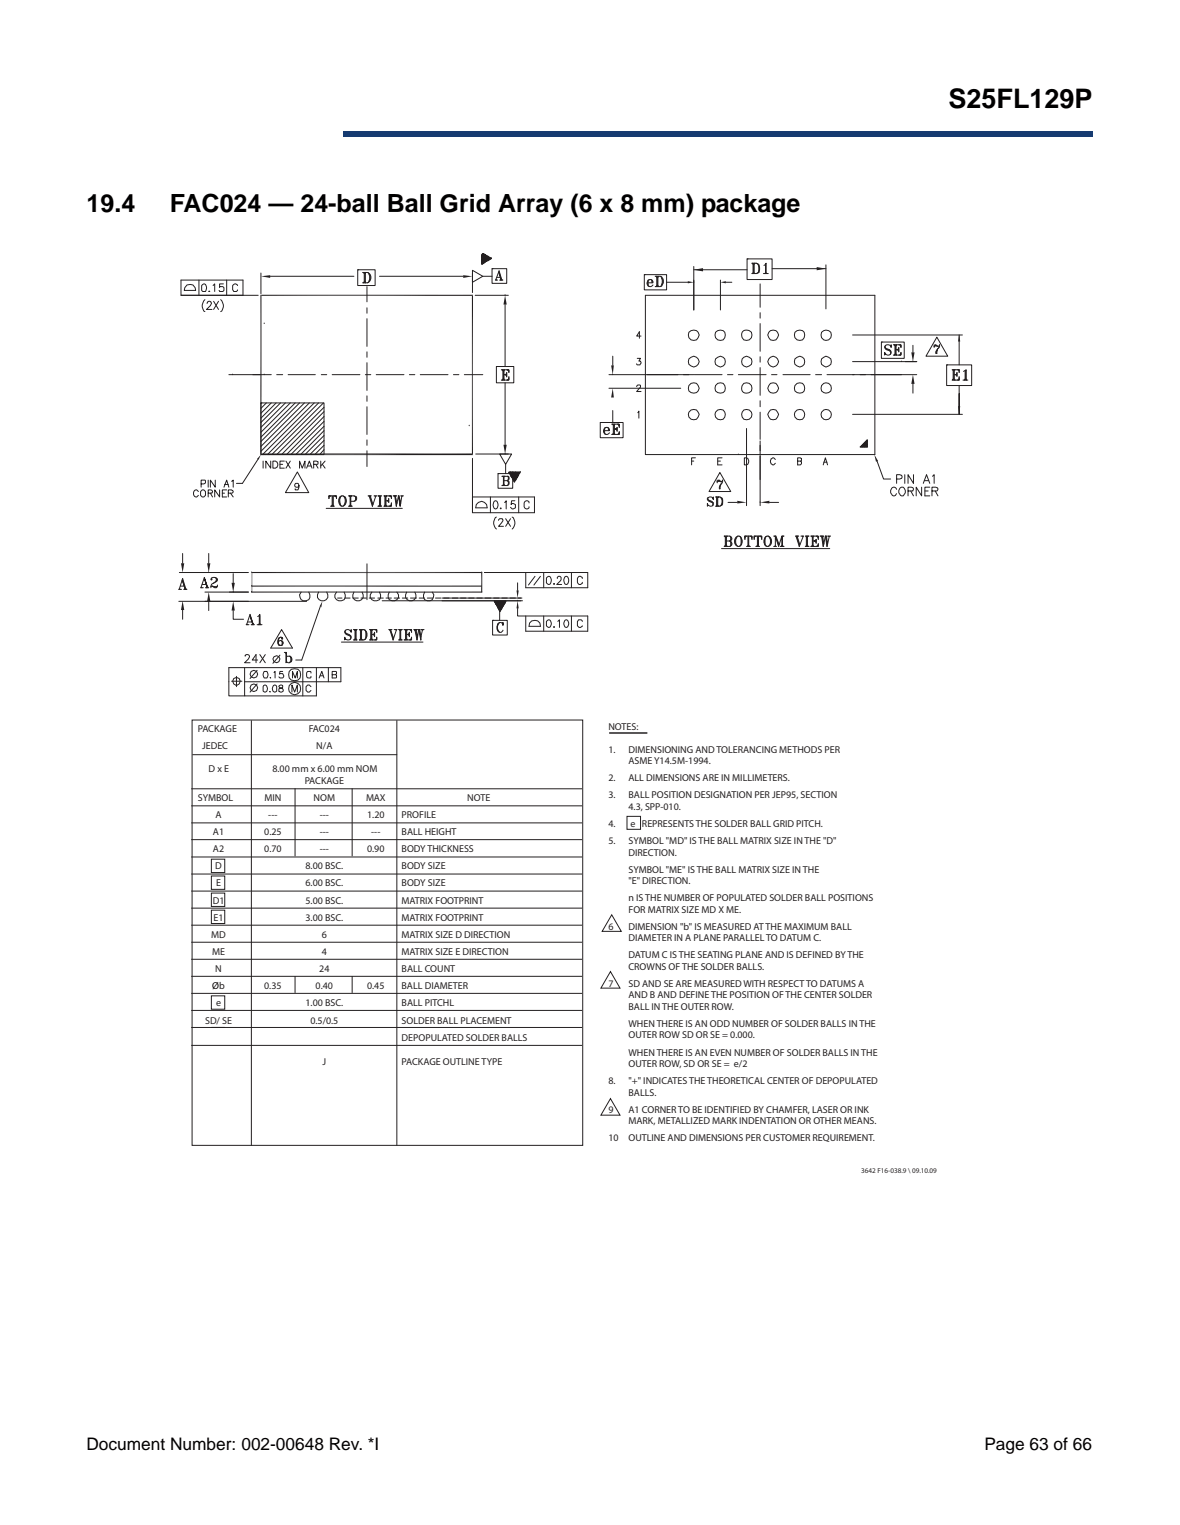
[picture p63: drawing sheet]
<svg xmlns="http://www.w3.org/2000/svg" width="210mm" height="271mm" viewBox="0 0 210 271" stroke-linecap="round" stroke-linejoin="round" font-family="sans-serif">
<defs><g id="words">
<text font-size="4.8" x="168.5" y="19.2">S25FL129P</text>
<g font-size="4.4">
<text x="15.4" y="37.6">19.4</text>
<text x="30.1" y="37.6">FAC024 — 24-ball Ball Grid Array (6 x 8 mm) package</text>
</g>
<g font-size="3.1">
<text x="15.3" y="257.6">Document Number: 002-00648 Rev. *I</text>
<text x="174.8" y="257.6">Page 63 of 66</text>
</g>
<g font-size="1.8" fill="#231f20">
<text x="35.1" y="130.1">PACKAGE</text>
<text x="54.8" y="130.1">FAC024</text>
<text x="108" y="129.7">NOTES:</text>
<text x="35.9" y="133.1">JEDEC</text>
<text x="37" y="137.2">D x E</text>
<text x="48.4" y="137.2">8.00 mm x 6.00 mm NOM</text>
<text x="56.2" y="133.1">N/A</text>
<text x="108" y="133.7">1.</text>
<text x="111.6" y="135.8">ASME Y14.5M-1994.</text>
<text x="111.6" y="133.7">DIMENSIONING AND TOLERANCING METHODS PER</text>
<text x="35.1" y="142.3">SYMBOL</text>
<text x="47" y="142.3">MIN</text>
<text x="54.1" y="139.2">PACKAGE</text>
<text x="55.7" y="142.3">NOM</text>
<text x="65" y="142.3">MAX</text>
<text x="83" y="142.3">NOTE</text>
<text x="108" y="138.8">2.</text>
<text x="108" y="141.8">3.</text>
<text x="111.6" y="143.9">4.3, SPP-010.</text>
<text x="111.6" y="138.8">ALL DIMENSIONS ARE IN MILLIMETERS.</text>
<text x="111.6" y="141.8">BALL POSITION DESIGNATION PER JEP95, SECTION</text>
<text x="37.8" y="148.4">A1</text>
<text x="38.3" y="145.3">A</text>
<text x="46.9" y="148.4">0.25</text>
<text x="47.7" y="145.3">---</text>
<text x="56.8" y="148.4">---</text>
<text x="56.8" y="145.3">---</text>
<text x="65.2" y="145.3">1.20</text>
<text x="65.9" y="148.4">---</text>
<text x="71.3" y="148.4">BALL HEIGHT</text>
<text x="71.3" y="145.3">PROFILE</text>
<text x="108" y="146.9">4.</text>
<text x="108" y="150">5.</text>
<text x="111.6" y="150">SYMBOL &quot;MD&quot; IS THE BALL MATRIX SIZE IN THE &quot;D&quot;</text>
<text x="112" y="146.9">e REPRESENTS THE SOLDER BALL GRID PITCH.</text>
<text x="37.8" y="151.4">A2</text>
<text x="38.2" y="154.4">D</text>
<text x="46.9" y="151.4">0.70</text>
<text x="54.2" y="154.4">8.00 BSC.</text>
<text x="56.8" y="151.4">---</text>
<text x="65.2" y="151.4">0.90</text>
<text x="71.3" y="154.4">BODY SIZE</text>
<text x="71.3" y="151.4">BODY THICKNESS</text>
<text x="111.6" y="152">DIRECTION.</text>
<text x="111.6" y="155">SYMBOL &quot;ME&quot; IS THE BALL MATRIX SIZE IN THE</text>
<text x="37.8" y="160.5">D1</text>
<text x="38.4" y="157.5">E</text>
<text x="54.2" y="157.5">6.00 BSC.</text>
<text x="54.2" y="160.5">5.00 BSC.</text>
<text x="71.3" y="157.5">BODY SIZE</text>
<text x="71.3" y="160.5">MATRIX FOOTPRINT</text>
<text x="111.6" y="157.1">&quot;E&quot; DIRECTION.</text>
<text x="111.6" y="160.1">n IS THE NUMBER OF POPULATED SOLDER BALL POSITIONS</text>
<text x="37.5" y="166.6">MD</text>
<text x="37.9" y="163.6">E1</text>
<text x="54.2" y="163.6">3.00 BSC.</text>
<text x="57.2" y="166.6">6</text>
<text x="71.3" y="163.6">MATRIX FOOTPRINT</text>
<text x="71.3" y="166.6">MATRIX SIZE D DIRECTION</text>
<text x="108" y="165.2">6</text>
<text x="111.6" y="162.2">FOR MATRIX SIZE MD X ME.</text>
<text x="111.6" y="167.2">DIAMETER IN A PLANE PARALLEL TO DATUM C.</text>
<text x="111.6" y="165.2">DIMENSION &quot;b&quot; IS MEASURED AT THE MAXIMUM BALL</text>
<text x="37.7" y="169.7">ME</text>
<text x="38.2" y="172.7">N</text>
<text x="56.7" y="172.7">24</text>
<text x="57.2" y="169.7">4</text>
<text x="71.3" y="169.7">MATRIX SIZE E DIRECTION</text>
<text x="71.3" y="172.7">BALL COUNT</text>
<text x="111.6" y="170.3">DATUM C IS THE SEATING PLANE AND IS DEFINED BY THE</text>
<text x="111.6" y="172.3">CROWNS OF THE SOLDER BALLS.</text>
<text x="38.4" y="178.8">e</text>
<text x="46.9" y="175.8">0.35</text>
<text x="54.2" y="178.8">1.00 BSC.</text>
<text x="56.1" y="175.8">0.40</text>
<text x="65.2" y="175.8">0.45</text>
<text x="71.3" y="175.8">BALL DIAMETER</text>
<text x="71.3" y="178.8">BALL PITCHL</text>
<text x="108" y="175.4">7</text>
<text x="111.6" y="177.4">AND B AND DEFINE THE POSITION OF THE CENTER SOLDER</text>
<text x="111.6" y="179.4">BALL IN THE OUTER ROW.</text>
<text x="111.6" y="175.4">SD AND SE ARE MEASURED WITH RESPECT TO DATUMS A</text>
<text x="36.4" y="181.9">SD/ SE</text>
<text x="55.1" y="181.9">0.5/0.5</text>
<text x="71.3" y="184.9">DEPOPULATED SOLDER BALLS</text>
<text x="71.3" y="181.9">SOLDER BALL PLACEMENT</text>
<text x="111.6" y="182.5">WHEN THERE IS AN ODD NUMBER OF SOLDER BALLS IN THE</text>
<text x="111.6" y="184.5">OUTER ROW SD OR SE = 0.000.</text>
<text x="57.3" y="189.2">J</text>
<text x="71.3" y="189.2">PACKAGE OUTLINE TYPE</text>
<text x="111.6" y="187.5">WHEN THERE IS AN EVEN NUMBER OF SOLDER BALLS IN THE</text>
<text x="111.6" y="189.6">OUTER ROW, SD OR SE = e/2</text>
<text x="108" y="192.6">8.</text>
<text x="108" y="197.7">9</text>
<text x="111.6" y="194.6">BALLS.</text>
<text x="111.6" y="197.7">A1 CORNER TO BE IDENTIFIED BY CHAMFER, LASER OR INK</text>
<text x="111.6" y="192.6">&quot;+&quot; INDICATES THE THEORETICAL CENTER OF DEPOPULATED</text>
<text x="108" y="202.8">10</text>
<text x="111.6" y="199.7">MARK, METALLIZED MARK INDENTATION OR OTHER MEANS.</text>
<text x="111.6" y="202.8">OUTLINE AND DIMENSIONS PER CUSTOMER REQUIREMENT.</text>
</g>
<text font-size="1.8" fill="#010202" x="37.7" y="175.8">Øb</text>
<text font-size="1.3" fill="#231f20" x="152.9" y="208.5">3642 F16-038.9 \ 09.10.09</text>
</g></defs>
<path d="M61 23.3h133.1v.9h-133.1z" fill="#163b71"/>
<path d="M60.9 24.2h133.2M61 23.3h133.1" fill="none" stroke="#163b71" stroke-width=".18"/>
<path d="M60.9 23.3h.1v.9h-.1z" fill="#163b71"/>
<g fill="#fff">
<path d="M15.5 8.2h45.3v17.6h-45.3z"/>
<path d="M31.7 45h149.7v163.8h-149.7z"/>
</g>
<g fill="none" stroke="#231f20" stroke-width=".18">
<path d="M122.3 63.8a.98 .98 0 0 1 1.5-.3 .98 .98 0 0 1 0 1.5 .98 .98 0 0 1-1.5-.3l-.1-.5zM151.4 66.6h11.4M122.8 81.9h.4M123.5 81.3h-.7v1.3M34.1 127.9h69.4v75.6h-69.4zM34.2 134.1h36.3M44.6 128v75.5M70.5 128v75.5M108.2 130.2h6.7M34 140.1h69.4M34 143.2h69.4M34 146.2h69.4"/>
<path d="M34 149.2h69.4M34 152.3h69.4M34 155.3h69.4M34 158.3h69.4M37.5 158.7h2.4v2.3h-2.4zM37.5 152.6h2.4v2.4h-2.4zM37.5 155.6h2.4v2.4h-2.4zM52.4 140v12.1M62.5 140v12.1M111.3 145h2.4v2.3h-2.4zM34 176.5h69.4M34 161.3h69.4"/>
<path d="M34 164.4h69.4M34 167.4h69.4M34 170.4h69.4M34 173.5h69.4M34 179.5h69.4M37.5 161.7h2.4v2.4h-2.4zM37.5 176.9h2.4v2.4h-2.4zM52.4 173.4v3M62.5 173.4v3M108.4 172.6l1.7 3h-3.4zM108.6 162.5l1.7 3h-3.4zM34 182.5h69.4"/>
<path d="M34 185.7h69.4M37.5 182.5h2.4M108.4 195.2l1.7 2.9h-3.4z"/>
<circle cx="123.2" cy="59.6" r=".96"/>
<circle cx="123.2" cy="73.7" r=".96"/>
<circle cx="123.2" cy="68.9" r=".96"/>
<circle cx="146.7" cy="73.7" r=".93"/>
</g>
<path d="M54.6 178.2h.1" fill="none" stroke="#00aa4f" stroke-width=".18"/>
<g fill="#231f20">
<path d="M145 47.4l1.7 .3-1.7 .3z"/>
<path d="M170.3 59.4l.2 1.3h-.4z"/>
</g>
<path d="M146.7 47.1v7.8M151.4 59.5h19.5M166.4 59.9l1.9 3.4h-3.9zM165.9 61.3v.4M166 61.4l.1-.1 .3 .1M166.5 62.1l-.2 .7M166.6 61.5l-.4-.1-.3 .1 .2-.2 .6 .2 .2-.2-.1 .4-.3 .3-.1 .8h-.2a1.27 1.27 0 0 1 .6-1.1" fill="none" stroke="#231f20" stroke-width=".18"/>
<path d="M123.2 47.9l1.6-.3v.6z" fill="#231f20"/>
<path d="M123.2 47.9h9.5" fill="none" stroke="#231f20" stroke-width=".18"/>
<path d="M127.9 50.1l1-.1v.3z" fill="#231f20"/>
<path d="M118.4 50.1h3.7M123.2 50v.1M127.9 49.8v5.3M128.9 50.1h1.1" fill="none" stroke="#231f20" stroke-width=".18"/>
<path d="M122.1 50l1.1 .1-1.1 .2z" fill="#231f20"/>
<g fill="none" stroke="#231f20" stroke-width=".18">
<path d="M113.8 59.7h-.7l.4-.8v1.2M114.4 48.8h4v2.7h-4zM114.4 48.8h.1M114.6 52.5h40.8M115.1 50.2h.9a.54 .54 0 0 0-.6-.6 .54 .54 0 0 0-.5 .6l.2 .6a.6 .6 0 0 0 .9-.2M115.1 50l-.1 .1 .1 .5M115.4 49.7l-.3 .2v.8l.3 .2M115.6 49.7l.2 .1v.4M115.8 49.9l.1 .2M116.3 49.1l1.2 .1 .3 .6v.4l-.3 .6-1.2 .1M116.4 49.1l.2 .1M116.5 49.1l.1 .2"/>
<path d="M116.6 50.8l-.2 .1M116.6 50.7l-.1 .2M116.6 49.1v1.8M116.7 49.2v1.6M116.8 49.2l.1-.1-.1 .2M116.8 50.7l.1 .2-.1-.1M116.8 49.1v1.8M117.2 49.1a1.23 1.23 0 0 1 0 1.8M117.5 49.4a1 1 0 0 1 0 1.2M123.2 47.3v7.8M132.7 46h4.4v3.7h-4.4zM132.7 46h.1"/>
<path d="M133.6 46.8l.1 .2M133.7 46.8v1.8M133.7 46.9l-.2-.1h.8a.65 .65 0 0 1 .6 .7l-.1 .9-.5 .2h-.8l.2-.1-.1 .1M133.8 46.9v1.6M133.9 46.8v1.8M134 48.6l-.1-.1 .2 .1M134 46.8l-.1 .2M134.1 46.8l-.2 .1M134.3 46.8a1.1 1.1 0 0 1 0 1.8M134.7 47.1l.1 .1-.1 1.2M135.6 48.6h.8M135.7 47.2l.3-.4v1.8"/>
<path d="M135.8 48.6l.2-.1-.1 .1M136 48.5v-1.5v1.6M136.1 48.6l-.1-.1 .2 .1M137.1 47.7h9.6M168.1 64.8h4.5v3.7h-4.5zM168.1 64.8h.1M169.1 67.5h1.2v-.6v.6M169.3 65.8l-.1-.1h.1v1.8M169.3 67.3l-.1 .2 .1-.1M169.4 65.7v1.7M169.5 66.6h.4M169.5 67.3l.1 .2"/>
<path d="M169.5 67.4l.2 .1M169.6 65.7l-.1 .1M169.7 65.7h-.2v1.8M169.9 65.7h.4v.5v-.5h-1.2M169.9 66.2v.7l-.1-.3zM169.9 66.4l-.1 .2 .1 .1-.2-.1 .2-.1M170.1 65.7l.2 .1M170.2 65.7l.1 .2M170.3 67.2l-.1 .3M170.3 67.4l-.4 .1M170.3 67.3l-.2 .2M171 67.5h.9"/>
<path d="M171.1 66l.5-.3v1.8v-.2M171.4 67.4l-.2 .1M171.4 67.3l-.1 .2M171.4 65.8v1.7M171.5 65.8v1.6M171.6 67.4l.1 .1"/>
</g>
<path d="M170.1 72.2h.4l-.2 1.3z" fill="#231f20"/>
<path d="M160.1 64.1v.1M160.8 64.2h2M162.1 61.3v1.3M162.1 64.1v.1M170.3 68.5v5.1v-3.7" fill="none" stroke="#231f20" stroke-width=".18"/>
<g fill="#231f20">
<path d="M162.1 66.6l.3 1.6h-.6z"/>
<path d="M161.8 62.6h.6l-.3 1.6z"/>
</g>
<g fill="none" stroke="#231f20" stroke-width=".18">
<path d="M151.4 73.6h19.5M151.4 64.2h11.4M152.8 79.4l1.2-1.2v1.2zM152.9 79.4l1.1-1.1zM153.2 79.4l.8-.8zM153.3 79.4l.7-.7zM153.6 79.4l.4-.4zM153.7 79.4l.3-.3zM153.8 79.4l.2-.2-.1 .2 .1-.1v.1M154 78.5l-.9 .9 .9-1-1 1M154 78.9l-.5 .5 .5-.6-.6 .6M154 78.2l-1.1 1.2 1.1-1.2"/>
<path d="M162.1 68.2v1.6"/>
<circle cx="142" cy="68.9" r=".93"/>
<circle cx="142" cy="64.2" r=".9"/>
<circle cx="146.7" cy="68.9" r=".93"/>
<circle cx="146.7" cy="64.2" r=".9"/>
</g>
<path d="M155.3 80.8l.6 1.1-.3 .1z" fill="#231f20"/>
<g fill="none" stroke="#231f20" stroke-width=".18">
<path d="M108.8 63.3v1.6M108.8 66.5v.1M113.2 63.7h.5l-.2 .4h.2l.1 .4-.2 .3h-.4l-.1-.2M142.1 81.9l.2 .1v.4l-.2 .2h-.4v-1.3l.6 .1-.1 .5h-.5M146.2 82.6l.4-1.3 .4 1.3M146.3 82.1h.6M155.7 81.9l1.2 3.2h1.3M159.2 86.9a.48 .48 0 0 0-.3-.3 .48 .48 0 0 0-.5 .1l-.2 .4 .1 .6a.49 .49 0 0 0 .4 .4 .49 .49 0 0 0 .5-.4M159.2 85.1l.9-.1 .1-.2-.1-.4-.9-.1v1.6M159.8 86.7l.3-.1h.3a.94 .94 0 0 1 0 1.5 .82 .82 0 0 1-.7-.5 .82 .82 0 0 1 .1-.9zM160.7 84.3v1.6M161.3 87.2h.8l.1-.3-.1-.3h-.8v1.5"/>
<path d="M161.7 87.2l.5 .9M162.2 84.3v1.6l-.9-1.6v1.6M163.7 86.6v1.5l-1-1.5v1.5M164 85.9l.5-1.6 .6 1.6M164.2 85.4h.7M164.2 87.2h.6M165.1 86.6h-.9v1.5h.9M165.5 87.2h.9a.37 .37 0 0 0 .1-.6h-1v1.5M165.6 84.6l.3-.3v1.6M166.1 87.2l.5 .9"/>
<circle cx="127.9" cy="68.9" r=".93"/>
<circle cx="127.9" cy="64.2" r=".9"/>
<circle cx="132.6" cy="68.9" r=".96"/>
<circle cx="132.6" cy="64.2" r=".93"/>
<circle cx="137.3" cy="68.9" r=".96"/>
<circle cx="137.3" cy="64.2" r=".93"/>
<circle cx="142" cy="73.7" r=".93"/>
</g>
<path d="M108.5 64.9h.5l-.2 1.7z" fill="#231f20"/>
<path d="M113.1 68.7l.2-.3 .4 .1v.3l-.6 .8h.7" fill="none" stroke="#231f20" stroke-width=".18"/>
<path d="M108.8 69l.2 1.6h-.5z" fill="#231f20"/>
<g fill="none" stroke="#231f20" stroke-width=".18">
<path d="M108.1 69h12.8M108.1 66.6h15.1M108.8 72.9v2.2M127.4 85.3v.5M127.5 81.9h.4M127.6 85.5v-.1l.2 .1M127.9 86.2l-.1 .6M128 85.6l-.3-.1-.3 .1 .2-.3 .6 .3 .1-.3-.5 1.5M128.2 81.3h-.7v1.3h.7M128.2 85.8l-.3 .3a.6 .6 0 0 0-.1 .7M131.1 80.7v.1M132.2 81.3a.64 .64 0 0 1 .8 .7 .64 .64 0 0 1-.8 .6z"/>
<path d="M137.7 81.6l-.3-.3a.63 .63 0 0 0-.6 .7 .63 .63 0 0 0 .6 .6l.3-.3"/>
</g>
<path d="M135 89.3l1.6-.3v.4z" fill="#231f20"/>
<path d="M135 89.2v.1" fill="none" stroke="#231f20" stroke-width=".18"/>
<path d="M130.9 89l1.7 .3-1.7 .1z" fill="#231f20"/>
<g fill="none" stroke="#231f20" stroke-width=".18">
<path d="M83.9 49v.1M85.5 45.7l.5-.5zM85.5 45.2l.2-.2zM85.5 46.8l1.2-1.2-1.2 1.3 1.3-1.3-1.3 1.4M85.5 46.3l.9-.9-.9 1 1-1-1 1.1M85.7 46.9l1.2-1.2-1.3 1.3M85.7 49.1h1.7M85.8 45.1l-.3 .3 .3-.4-.3 .3M86 45.1l-.5 .5 .4-.5-.4 .4M86.1 46.6l.9-.9-1 1M86.2 45.2l-.7 .7 .6-.7-.6 .6M86.3 45.4l-.8 .8 .8-.9-.8 .8 .7-.8-.7 .7"/>
<path d="M86.4 46.4l.7-.6-.8 .7M86.5 45.5l-1 1.1 1.1-1.1-1.1 1.2 1.2-1.2M86.9 45.7l-1 1.1M87.1 45.8l-.5 .6M87.2 45.9l-.3 .3M87.2 46l.1-.1-.3 .2M87.2 45.8l-.5 .5M87.3 45.8v.1M135 50.4v4.2M135 55.6v.9M135 57.5v4.9M155.4 52.5v28.3h-40.8v-28.3"/>
<path d="M170.3 59.5v5.3M106.6 75.1h4.1v2.7h-4.1zM106.6 75.1h.1M107.4 76.5h.8a.54 .54 0 0 0-.5-.6 .54 .54 0 0 0-.5 .6l.2 .6a.6 .6 0 0 0 .8-.2M107.4 76.2l-.1 .2 .1 .5M107.7 75.9l-.3 .2v.9l.3 .2M107.9 75.9l.1 .1v.5M108 76.1l.1 .3M108.6 75.4h1.4v.5l-.1-.5 .1 .2M108.7 75.4h.2M108.8 75.4l.1 .1M108.9 75.4v1.8"/>
<path d="M108.9 77.1l-.2 .1M108.9 77l-.1 .2M109 75.4v1.7M109.1 75.4h.1l-.1 .1M109.1 77l.1 .2-.1-.1M109.1 75.4v1.8M109.1 76.2h.5M109.6 75.9v.7l-.1-.4zM109.6 76l-.2 .2 .2 .2M109.6 76.1l-.4 .1 .4 .1M109.6 75.4h.4M109.8 75.4l.2 .1"/>
<path d="M110 77.1l-.4 .1M110 77l-.2 .2M110 76.9l-.1 .3 .1-.5v.5h-1.4M113.3 73.3l.2-.3v1.3M114.9 66.6h5.5M121.4 66.6h.9M123.3 66.6h4.9M129.2 66.6h1M131.1 66.6h4.9M132.6 76.1v13.7M135 63.4v.9M135 65.3v4.9"/>
<path d="M135 71.2v1.1M135 73.2v4.9M135 78.3v11.5M137 66.6h1M139 66.6h4.9M144.8 66.6h1.1M146.9 66.6h4.8M152.8 66.6h.9M154.7 66.6h5.4M156.5 60.8h4.1v2.9h-4.1zM156.5 60.8h.1M157.2 61.7l.2 .3 .6 .2 .2 .3"/>
<path d="M157.3 61.3l-.1 .4 .8 .4a.56 .56 0 0 1-.1 1 .56 .56 0 0 1-.8-.5v.5l.1-.3M158.2 61.5l.1-.2v.4l-.2-.4a.6 .6 0 0 0-1 .4 1.18 1.18 0 0 0 1 .7l.1 .2-.1 .4M158.6 61.3h1.4v.4l-.1-.4 .1 .2M158.7 61.3h.2M158.8 61.3l.1 .1M158.9 61.3v1.8M158.9 63l-.2 .1M158.9 62.9l-.1 .2M159 61.3v1.7M159.1 61.3h.1l-.1 .1M159.1 62.9l.1 .2-.1-.1M159.1 61.3v1.8"/>
<path d="M159.1 62.1h.5M159.6 61.7v.8l-.1-.4zM159.6 61.9l-.2 .2 .2 .2M159.6 62l-.4 .1 .4 .1M159.6 61.3h.4M159.8 61.3l.2 .1M160 62.9l-.2 .2M160 63l-.4 .1M160 62.8l-.1 .3 .1-.5v.5h-1.4M93.9 89.4v-.2a.48 .48 0 0 0-.5-.2 .48 .48 0 0 0-.3 .4v.6a.44 .44 0 0 0 .4 .4 .44 .44 0 0 0 .4-.4M125.7 88.8l.9 .6M125.8 88.4l-.1 .1 .1 .4 .6 .2 .3 .3a.51 .51 0 0 1-.6 .5l-.4-.2-.1-.3v.5l.1-.2"/>
<path d="M126.6 88.5l.1-.2v.5a.53 .53 0 0 0-.7-.5l-.4 .2v.3l.3 .3 .7 .2v.5M127.1 88.3h.7l.4 .2 .1 .2-.1 1-.4 .2h-.7M127.2 88.3l.1 .1v-.1v1.6M127.3 89.8l-.1 .1M127.4 88.4v1.4M127.5 89.7l.1 .2M127.5 89.8l.1 .1M127.5 88.3v1.6M127.6 88.3l-.1 .1 .1-.1M127.8 83.9l2 3.4h-3.9zM127.8 88.3a1.02 1.02 0 0 1 0 1.6M128.1 88.5a1.07 1.07 0 0 1 0 1.2"/>
<path d="M129.3 89.3h1.6M136.6 89.3h1.7"/>
<circle cx="127.9" cy="59.6" r=".93"/>
<circle cx="132.6" cy="59.5" r=".93"/>
<circle cx="137.3" cy="59.6" r=".96"/>
<circle cx="142" cy="59.6" r=".93"/>
<circle cx="146.7" cy="59.6" r=".93"/>
<circle cx="127.9" cy="73.7" r=".93"/>
<circle cx="132.6" cy="73.7" r=".96"/>
<circle cx="137.3" cy="73.7" r=".96"/>
</g>
<path d="M82.3 48.9l1.6 .2-1.6 .3z" fill="#231f20"/>
<path d="M83.9 48.5v3.5M89.7 52.4v.1" fill="none" stroke="#231f20" stroke-width=".18"/>
<path d="M89.7 52.5l.3 1.6h-.6z" fill="#231f20"/>
<path d="M83.9 53v.1M84.4 52.5h5.9" fill="none" stroke="#231f20" stroke-width=".18"/>
<path d="M46.3 49.1l1.7-.2v.5z" fill="#231f20"/>
<g fill="none" stroke="#231f20" stroke-width=".18">
<path d="M32.1 52.5h13.8M32.1 49.8h11.1v2.7h-11.1zM33.2 50.6l.6-.1 .5 .1 .4 .5v.5h-2l.1-.5zM35.3 49.8v2.7M35.8 50.7l.4-.3 .3 .1a1.07 1.07 0 0 1 0 1.3h-.5l-.2-.2zM36.4 53.2l-.2 .2a1.4 1.4 0 0 0 .2 2M36.8 53.9a.39 .39 0 0 1 .4-.4 .39 .39 0 0 1 .3 .4l-.1 .4-.7 .7h.9M37.1 51.8l.1-.1 .1 .1zM37.8 50.7l.3-.3v1.4M37.9 53.5l.9 1.5M38.8 53.5l-.9 1.5M39.2 53.2l.2 .2a1.4 1.4 0 0 1-.2 2"/>
<path d="M39.7 50.4h-.7v.6v-.1h.6l.2 .2v.5l-.2 .2h-.6l-.1-.2M40.3 49.8v2.7M42.2 50.7v-.1a.5 .5 0 0 0-.9 .1v.8l.2 .3h.5l.2-.3M46.3 48.5v3.7M46.9 57.4v.1M48 49.1h14.9M63.5 47.9h.1M63.5 47.9h3.1v2.8h-3.1zM64.4 48.4h.9a1 1 0 0 1 .6 .9 1 1 0 0 1-.6 .9h-.9M64.5 48.4l.2 .1M64.6 48.4l.1 .2M64.7 48.4v1.8"/>
<path d="M64.7 50.1l-.2 .1M64.7 50.1l-.1 .1M64.8 48.5v1.6M64.9 48.4v1.8M64.9 50.1l.1 .1M65 48.4l-.1 .1M65.3 48.4a1.23 1.23 0 0 1 0 1.8M65.6 48.7a1 1 0 0 1 0 1.3M67.4 49.1h14.9M83.9 48l1.8 1.1-1.8 1zM87.4 47.7h.1M87.4 47.7h2.6v2.6h-2.6z"/>
<path d="M88 49.8h.3M88.1 49.8v-.1l.1 .1M88.1 49.7l.5-1.6 .5 1.7M88.2 49.3h.7M88.5 48.3l.5 1.5-.4-1.5M88.7 49.8h.6M88.9 49.8l.1-.2 .2 .2M89 49.7l-.2 .1M46.9 66.5v.1M83.3 75.5v.1M88.2 65.1h.1M88.2 65.1h3v2.9h-3z"/>
<path d="M89 67.5h1.4v-.6l-.1 .6M89.1 65.7l.2 .1M89.2 65.7l.1 .2M89.3 67.4l-.2 .1M89.3 67.3l-.1 .2M89.3 65.7v1.8M89.4 65.8v1.6M89.5 65.7v1.8M89.5 66.6h.5M89.5 67.4l.1 .1M89.6 65.7l-.1 .1M90 66.2v.7l-.1-.3z"/>
<path d="M90 66.4l-.2 .2 .2 .2M90 66.5l-.4 .1 .4 .1M90 65.7l.4 .1M90.1 65.7l.3 .2M90.2 65.7l.2 .3M90.3 65.7l.1 .5v-.5h-1.4M90.4 67.2l-.2 .3M90.4 67.3l-.3 .2M90.4 67.4l-.4 .1M84.5 80.7h5.8M88.7 80.7h2.2l-1.1 1.8zM89.7 80.6v.1"/>
</g>
<path d="M89.4 79h.6l-.3 1.7z" fill="#231f20"/>
<g fill="none" stroke="#231f20" stroke-width=".18">
<path d="M84.5 90.2h2M88.4 84.1h.1M88.4 84.1h2.6v2.6h-2.6zM89.1 84.6h1.2l.1 .6-.3 .2M89.2 86.3l.2-.1v-1.6v1.7M89.2 84.6h.2M89.3 84.6l.1 .1M89.4 86.1l-.1 .2M89.5 86.1l.1 .2M89.5 86.2l.2 .1M89.6 84.6l-.1 .1M89.7 84.6h-.2v1.7"/>
<path d="M89.8 82.5v1.6M90.1 84.6h.1a.55 .55 0 0 1-.1 .8h-.6M90.1 85.4l.3 .1-.1 .7-1.2 .1M90.1 85.4l.2 .2v.4l-.2 .3M90.3 84.7l.1 .2-.1 .3M90.3 85.5l.1 .2-.1 .4"/>
</g>
<path d="M46.3 80.8l-.3 .8-.3-.1z" fill="#231f20"/>
<g fill="none" stroke="#231f20" stroke-width=".18">
<path d="M65.2 50.9v2.7M65.2 54.7v1M65.2 56.6v4.9M89.7 54.1v11M40.6 66.6h7.6M41.3 66.5v.1M46.3 71.6h11.2v9.2h-11.2zM46.3 71.6h.1M46.4 71.6l-.1 .1M47.3 71.6l-1 1M48.2 71.6l-1.9 1.8M49 71.6l-2.7 2.7"/>
<path d="M49.1 66.6h1.1M49.8 71.6l-3.5 3.5M50.7 71.6l-4.4 4.3M51.2 66.6h4.8M51.6 71.6l-5.3 5.2M52.4 71.6l-6.1 6.1M53.2 71.6l-6.9 6.8M54.1 71.6l-7.8 7.7M54.9 71.6l-8.6 8.6M55.8 71.6l-9.2 9.2M56.6 71.6l-9.1 9.2M57.1 66.6h.9"/>
<path d="M57.4 71.6l-9.1 9.2M57.5 72.4l-8.4 8.4M57.5 73.1l-7.5 7.7M57.5 74l-6.6 6.8M57.5 74.9l-5.9 5.9M57.5 78.2l-2.5 2.6M57.5 75.7l-5 5.1M57.5 76.5l-4.1 4.3M57.5 77.4l-3.3 3.4M57.5 79.1l-1.6 1.7M57.5 79.9l-.7 .9M59 66.6h4.9"/>
<path d="M64.9 66.6h.9M65.2 62.5v1M65.2 64.4v5M65.2 70.3v1M65.2 72.3v4.9M65.2 78.2v.9M66.8 66.6h4.9M72.7 66.6h1M74.6 66.6h5M80.5 66.6h1M82.5 66.6h3.2M89.7 68v11"/>
<path d="M35.2 87.3l-.3-.3a.63 .63 0 0 0-.5 .7 .63 .63 0 0 0 .5 .6l.3-.3M35.7 86l.7-.1 .1-.5-.8-.1v1.3M35.9 87h.3l.3 .3v.7l-.3 .3h-.3l-.3-.3v-.7zM37 85.3v1.3M37 87.6h.6l.1-.2-.1-.3-.6-.1v1.3M37.4 87.6l.3 .7M38.2 85.3v1.3l-.8-1.3v1.3M39 87v1.3l-.9-1.3v1.3M39.5 87.6h.4M39.8 86.6l.5-1.3 .3 1.3M39.9 86.1h.6M40.3 87h-.8v1.3h.8"/>
<path d="M40.5 87.6h.7l.2-.3-.3-.3h-.6v1.3M40.9 87.6l.5 .7M41.1 85.5l.3-.2v1.3M45.9 81.5l-2.8 4.4h-1.1M46.7 81.9v1.3M48.1 81.9v1.3l-.9-1.3v1.3M48.5 81.9h.4a.69 .69 0 0 1 .4 .6 .69 .69 0 0 1-.4 .7h-.4zM49.7 82.5h.5M50.5 81.9h-.8v1.3h.8M50.8 81.9l.8 1.3M51.6 81.9l-.8 1.3M52.8 83.8l2 3.7h-4.1z"/>
<path d="M53.1 86.3l-.2 .3-.5-.1-.1-.3 .1-.2 .5-.1a.89 .89 0 0 1 0 1.1h-.5v-.2M53.2 83.2v-1.3l.5 1.3 .5-1.3v1.3M54.4 83.2l.5-1.3 .5 1.3M54.6 82.8h.6M55.7 82.5h.7l.1-.5-.8-.1v1.3M56.1 82.5l.4 .7M57 81.9v1.3M57.2 82.5l.5 .7M57.7 81.9l-.7 .9M57.9 90.3h13.5M58.5 88.1l-.1 .5v-.5h1.4v.5l-.1-.5M58.7 89.9h.7"/>
<path d="M58.8 88.1l-.4 .2M59 88.1v1.8M59 89.8l-.2 .1M59 89.7l-.1 .2M59.1 88.2v1.6M59.2 88.1v1.8M59.2 89.8l.1 .1M59.3 88.1l.5 .1-.3-.1M59.6 88.1l.2 .2M60.4 88.2a.86 .86 0 0 1 1.1 .4 .86 .86 0 0 1-.2 1 .54 .54 0 0 1-.5 .3 .54 .54 0 0 1-.5-.3 1.19 1.19 0 0 1 .1-1.4zM60.4 88.3a1.2 1.2 0 0 0 0 1.3M60.7 88.1a1.24 1.24 0 0 0 0 1.8"/>
<path d="M60.9 88.1a1.26 1.26 0 0 1 0 1.8M61.2 88.3a1.2 1.2 0 0 1 0 1.3M61.9 88.1l1.3 .1a.54 .54 0 0 1-.3 .9h-.6M61.9 89.9h.7M62 88.1l.2 .1-.1-.1M62.2 88.1v1.8M62.2 89.8l-.2 .1M62.2 89.7l-.1 .2M62.3 88.1v1.8M62.3 89.7l.1 .2M62.3 89.8l.2 .1M62.4 88.1l-.1 .1 .2-.1"/>
<path d="M62.9 88.1l.2 .2v.5l-.2 .3M63.1 88.2l.1 .2-.1 .5M65.2 80.1v2.8M65.4 88.1h.5M65.5 88.1l.2 .1M65.6 88.1l.5 1.8M65.7 88.1l.4 1.8M65.7 88.1l.5 1.5M65.7 88.2l.1-.1zM66.4 88.1h.5M66.5 88.1l.2 .1 .1-.1M66.7 88.2l-.6 1.7"/>
<path d="M67.1 89.9h.7M67.1 88.1h.7M67.2 88.1l.2 .1-.1-.1M67.4 88.1v1.8M67.4 89.8l-.2 .1M67.4 89.7l-.1 .2M67.5 88.2v1.6M67.6 89.7l.1 .2-.1-.1M67.6 88.1v1.8M67.6 88.2l.1-.1zM68.2 88.1h1.3v.5l-.1-.5M68.2 89.9h1.3v-.5l-.1 .5"/>
<path d="M68.3 88.1l.1 .1v-.1v1.8M68.4 89.8l-.1 .1M68.5 88.2v1.6M68.5 88.1v1.8M68.5 89h.5M68.5 89.7l.1 .2M68.5 89.8l.2 .1M68.6 88.1l-.1 .1 .2-.1M69 88.1l.5 .1-.3-.1M69 88.6v.7l-.1-.3zM69 88.8l-.1 .2 .1 .2M69 88.9l-.3 .1 .3 .1"/>
<path d="M69.3 88.1l.2 .2M69.5 89.7l-.3 .2M69.5 89.6l-.2 .3M69.5 89.8l-.5 .1M69.8 88.1h.7M69.9 88.1l.3 .1-.2-.1M70.1 88.1l.3 1.8M70.3 88.1l-.1 .1 .2-.1M70.5 89.4l-.1 .5M70.8 88.1l.3 1.8zM71.2 89.4l-.1 .5M71.2 88.1h.4"/>
<path d="M71.3 88.1v.1l.2-.1M71.3 88.2l-.1 1.2-.3-1.3h-.1l-.3 1.3-.3-1.3 .2 1.8M83.9 88.3h11M87.8 89.1l.2-.1a.78 .78 0 0 1 .4 .7 .78 .78 0 0 1-.4 .7l-.2-.1a1.07 1.07 0 0 1 0-1.2zM88.8 90.3l.1-.1 .1 .1-.1 .1zM89.6 89.3l.3-.3v1.4M90.4 83.9l1.2 1.3-1.2-1.4 1.2 1.3M90.5 84l1.1 1.2M90.5 83.8l1.2 1.3zM90.6 84.2l1 1.1M90.6 84.3l.9 1M90.6 83.8l1.1 1.2-1-1.2 1.1 1.1-1-1.1"/>
<path d="M90.7 84.5l.8 .9-.7-.8M90.9 84.8l.6 .6M91 84.9l.4 .6-.4-.4M91 83.8l.9 .9-.9-.9 .9 1M91.1 85.2l.3 .4-.3-.2M91.2 85.5l.1 .2M91.2 83.8l.8 .8M91.3 83.8l.7 .7zM91.4 89h-.5l-.1 .6 .2-.1 .5 .1v.6l-.5 .2-.3-.3M91.5 83.8l.6 .6-.7-.6 .6 .7M91.6 83.8l.5 .5zM91.7 83.8l.4 .5"/>
<path d="M91.8 83.8l.4 .4zM91.8 84.8l-.9-1 .9 1.1M91.9 83.8l.3 .3zM91.9 84.6l-.8-.8 .8 .9M92 83.8l.3 .3M92.1 83.8l.2 .2zM92.2 83.8l.1 .1M92.3 83.8l.1 .1zM92.4 83.8h.1M95 102.4l-1.2 1.5M96 102.4l-1.2 1.5M96.6 101.7v2.7"/>
<path d="M97 102.7l.4-.3a.78 .78 0 0 1 .5 .7 .78 .78 0 0 1-.5 .7l-.4-.3zM98.3 103.7l.1-.1 .1 .1-.1 .1zM99 102.8l.2-.4h.2l.2 .2-.1 .6-.6 .6h.8M100.3 102.5l.2-.1a.78 .78 0 0 1 .5 .7 .78 .78 0 0 1-.5 .7 .95 .95 0 0 1-.2-1.3zM101.5 101.7v2.7M103.4 102.8a.52 .52 0 0 0-.6-.4l-.3 .4v.7l.3 .3a.52 .52 0 0 0 .6-.3M104.4 101.7v2.7h-11v-2.7"/>
</g>
<path d="M46.2 52.5h37.8M46.3 52.4v28.5M83.9 52.4v28.5" fill="none" stroke="#231f20" stroke-width=".19"/>
<path d="M84 80.7h-37.8" fill="none" stroke="#231f20" stroke-width=".29"/>
<g fill="#231f20">
<path d="M91.7 104.9h.4l-.2 1.4z"/>
<path d="M91.9 106.7l.2 1.4h-.4z"/>
</g>
<g fill="none" stroke="#231f20" stroke-width=".18">
<path d="M88.2 91.9a1.4 1.4 0 0 0 0 2.1M88.5 92.4l.2-.2h.5l.1 .3-.8 1h.9M89.8 92.2l.9 1.3M90.7 92.2l-.9 1.3M91 91.9a1.4 1.4 0 0 1 0 2.1M128.1 97.5h19.2M128.7 95.2l.1 .2M128.8 95.2v1.9M128.8 96.9l-.1 .2M128.8 95.3l-.2-.1 1.2 .1 .2 .5-.4 .3M128.9 95.3v1.7M129 95.2v1.9"/>
<path d="M129 96.9l.1 .2M129 97l.2 .1M129.1 95.2l-.1 .2M129.2 95.2l-.2 .1M129.6 95.2l.2 .1v.7l-.8 .1M129.6 96.1l.4 .4-.1 .4-.3 .2h-1l.2-.1M129.6 96.1l.2 .1v.8l-.2 .1M129.8 95.4l.1 .2-.1 .3M129.8 96.3l.1 .2-.1 .4M130.7 95.5a1 1 0 0 0 0 1.3M130.8 95.3l.4-.1a1.01 1.01 0 0 1 .6 1 1.01 1.01 0 0 1-.6 .9 .96 .96 0 0 1-.8-.8 .96 .96 0 0 1 .4-1zM131 95.2a1.23 1.23 0 0 0 0 1.9"/>
<path d="M131.2 95.2l.4 .4v1.2l-.4 .3M131.6 95.5l.1 .4-.1 .9M132.4 95.2l-.1 .3M132.5 95.2l-.2 .2M132.6 97.1h.6M132.7 95.2l-.4 .1M132.9 97l-.2 .1M132.9 96.9l-.1 .2M132.9 95.2v1.9M133 96.9l.1 .2M133 97l.2 .1M133 95.2v1.9"/>
<path d="M133.2 95.2l.3 .1M133.3 95.2l.2 .2M133.5 95.5l-.1-.3 .1 .6v-.6h-1.2v.6M134.1 95.2l-.2 .2M134.2 97.1h.7M134.3 95.2l-.4 .1M134.5 97l-.2 .1M134.5 96.9l-.1 .2M134.5 95.2v1.9M134.6 95.3v1.7M134.7 97l.1 .1M134.7 95.2v1.9"/>
<path d="M134.8 95.2l.5 .1M135 95.2l.3 .2M135.1 95.2l.2 .3M135.2 95.2l.1 .6v-.6h-1.4v.6l.1-.6-.1 .3M135.9 95.5l-.1 .4 .1 .9M136 95.3l.2-.1a.93 .93 0 0 1 .8 1 .93 .93 0 0 1-.8 .9 1.08 1.08 0 0 1-.2-1.8zM136.2 95.2l-.3 .4v1.2l.3 .3M136.4 95.2a1.23 1.23 0 0 1 0 1.9M136.7 95.5a.99 .99 0 0 1 0 1.3M137.4 97.1h.5M137.4 95.2h.4l.6 1.6M137.5 97.1l.2-.1 .1 .1"/>
<path d="M137.5 95.2l.2 .1M137.7 97v-1.8l.6 1.9 .6-1.9v1.9M137.7 95.2l.6 1.6M138.6 97.1h.6M138.9 95.2h.3M138.9 97l-.2 .1M138.9 96.9l-.1 .2M138.9 95.2v1.9M138.9 96.9l.1 .2M138.9 97l.2 .1M139 95.2l-.1 .2M139.1 95.2l-.2 .1"/>
<path d="M141.3 95.2h.5M141.5 95.2l.4 1.9M141.5 95.4l-.1-.2 .5 1.9M141.6 95.2l.4 1.6M141.7 95.2l-.1 .2M141.7 95.2l-.1 .1M142.2 95.2h.5M142.4 95.2l.2 .1v-.1M142.6 95.3l-.7 1.8M143 97.1h.7M143 95.2h.7M143.1 95.2l.1 .1"/>
<path d="M143.2 95.2v1.9M143.2 97l-.1 .1M143.3 95.3v1.7M143.4 95.2v1.9M143.4 96.9l.1 .2M143.4 97l.2 .1M143.5 95.2l-.1 .2M143.6 95.2l-.2 .1M144 95.2h1.3v.6l-.1-.6M144.1 95.2l.2 .1M144.2 95.2l.1 .2M144.3 97l-.2 .1"/>
<path d="M144.3 96.9l-.1 .2M144.3 95.2v1.9M144.4 96.9l.1 .2M144.4 97l.1 .1M144.4 95.2v1.9M144.4 96.1h.5M144.5 95.2l-.1 .2M144.5 95.2l-.1 .1M144.9 95.8v.7l-.1-.4zM144.9 95.9l-.2 .2 .2 .2M144.9 96l-.4 .1 .4 .1M144.9 95.2l.4 .1"/>
<path d="M145 95.2l.3 .2M145.1 95.2l.2 .3M145.2 97.1l.1-.5v.5h-1.3M145.3 96.8l-.2 .3M145.3 96.9l-.3 .2M145.3 97l-.4 .1M145.6 95.2h.7M145.7 95.2l.3 .1M145.8 95.2l.2 .2M145.9 95.2l.3 1.9M146 95.2l.2 1.9M146.1 95.2l.2 1.5 .3-1.5"/>
<path d="M146.1 95.3l.1-.1-.1 .2M146.3 96.7l-.1 .4M146.6 95.2h.2l.2 1.5 .3-1.4M146.6 95.2l.3 1.9M146.7 95.2l.2 1.9M147 95.2h.4l-.1 .1-.2-.1M147 96.7l-.1 .4M53.5 105.2a.96 .96 0 0 0 0 1.3 .96 .96 0 0 0 1.3 0l.2-.3v-.5l-.2-.5M59.8 105.2l-.3 .5a.95 .95 0 0 0 1.2 1 .95 .95 0 0 0 .4-1.5M62.9 105.2a.95 .95 0 0 0 0 1.3 .95 .95 0 0 0 1.3 0 .95 .95 0 0 0 .1-1.3M66 105.2l-.3 .5a.95 .95 0 0 0 1.2 1 .95 .95 0 0 0 .5-1.5M69.1 105.2a.95 .95 0 0 0 .5 1.5 .95 .95 0 0 0 1.2-1l-.3-.5"/>
<path d="M72.2 105.2a.95 .95 0 0 0 .1 1.3 .95 .95 0 0 0 1.3 0 .95 .95 0 0 0 .1-1.3M75.4 105.2a.93 .93 0 0 0 0 1.3 .93 .93 0 0 0 1.3 0 .93 .93 0 0 0 .1-1.3M85.5 101.6v.1M85.5 105.1v.1M86 101.7h.2M87.5 110.2h.1M87.5 110.2h2.6v2.6h-2.6zM87.8 106.8l1.3 1.3M87.9 106.9l1.2 1.3M87.9 107l1.1 1.2M88 107.2l1 1.1-.9-1M88 106.8l1.2 1.2-1.1-1.2 1.1 1.1-1-1.1"/>
<path d="M88.2 107.5l.8 .8M88.2 107.6l.7 .8-.6-.6M88.4 107.9l.5 .6-.5-.4M88.4 106.8l.9 .9-1-.9 1 1-1.1-1 1 1.1M88.4 110.9l-.1 .2 .1 .9M88.5 108.2l.4 .3M88.6 108.4l.2 .2-.1-.1M88.6 106.8l.8 .8-.9-.8 .9 .9M88.7 108.6l-.9-1.9h2l-1.1 1.9v1.6M88.7 110.6a1.14 1.14 0 0 0 0 1.7M88.8 108.6v.1M88.9 106.8l.6 .6-.7-.6 .7 .7-.8-.7 .7 .7"/>
<path d="M89.1 106.8l.5 .5-.6-.5 .5 .5M89.2 106.8l.4 .4zM89.3 110.9v-.3v.5v-.2l-.3-.3a.65 .65 0 0 0-.8 .7 .8 .8 0 0 0 .8 1l.3-.3M89.4 106.8l.3 .3-.4-.3 .4 .4M89.5 106.8l.2 .2zM89.6 106.8l.2 .2M89.7 106.8l.1 .1zM89.8 106.8h.1M91.9 106.6v.1M91.9 108.1v1.3h12.5v2.7h-11v-2.7M91.9 103.5v1.4M94 110.7a1.05 1.05 0 0 1 1.2-.4 1.05 1.05 0 0 1 .8 1h-2.1z"/>
<path d="M96.6 109.4v2.7M97 110.4l.4-.3a.71 .71 0 0 1 .5 .7 .71 .71 0 0 1-.5 .7l-.4-.3zM98.3 111.4h.2l-.1 .1zM99.1 110.4l.3-.3v1.4M100.3 110.2l.2-.1a.71 .71 0 0 1 .5 .7 .71 .71 0 0 1-.5 .7l-.2-.1a.95 .95 0 0 1 0-1.2zM101.5 109.4v2.7M103.4 110.4l-.2-.3h-.5l-.2 .3v.8l.3 .3h.3l.3-.3"/>
</g>
<path d="M57.2 106.8l-.1 1.1-.3-.2z" fill="#231f20"/>
<g fill="none" stroke="#231f20" stroke-width=".18">
<path d="M37.1 98.3v1.8M35.6 104.4h.5M35.7 104.3l.6-1.7 .6 1.8-.6-1.6 .5 1.6M35.7 104.4v-.1l.2 .1M35.9 103.8h.8M36.5 104.4h.6M36.8 104.3l-.2 .1M36.8 104.2l-.1 .2M36.9 104.2l.1 .2M37.1 101.6v.1M37.6 102.9v.1zM37.6 102.8v.2v.1l-.1-.1a.6 .6 0 0 1 .6-.4 .6 .6 0 0 1 .5 .5l-.1 .2-.9 .5-.1 .6"/>
<path d="M38.1 102.6a.41 .41 0 0 1 .2 .7l-.5 .3M38.4 102.8l.1 .1-.1 .4M38.6 104.1l-1.1 .1M38.6 103.9l-.2 .5h-.3l-.5-.3 .5 .2 .4-.1M41.4 101.9v1.6M44.7 101.6v.1M44.7 104v.1M48.7 116.7l.4-.2 .4 .2 .2 .4-.2 .5-.4 .1-.4-.1-.2-.5zM49.5 113.4l-.1 .2 .1 1M49.7 116.4l-1.2 1.4M49.8 113.2a.92 .92 0 0 0-.1 1.5M49.8 113.8l.3 .1v.7l-.3 .1"/>
<path d="M50 111.9l1.9 3.2h-3.8zM50.1 113.4v.1zM50.1 113.3l-.1 .1 .1 .2 .1-.2-.2-.2-.6 .2a1.47 1.47 0 0 0 .1 1.3h.6l.2-.5-.2-.3-.3-.1-.3 .1-.1 .2M50.1 114l.1 .1-.1 .4M50.5 115.9h.4v1.7M50.6 115.9l.2 .1M50.7 115.9l.1 .2M50.8 115.9v1.8l.2-.1M50.9 116v1.6l.3 .1 .5-.1a.73 .73 0 0 0-.1-1h-.6l-.1 .2M51.4 116.6h.1a.79 .79 0 0 1-.1 1.1M51.6 116.8l.1 .2-.1 .6M56.6 105.2a.95 .95 0 0 0 0 1.3 .95 .95 0 0 0 1.4 0 .95 .95 0 0 0 0-1.3"/>
<path d="M56.9 107.8l-3.3 9.5h-1.1M60.6 114.1h14.5M61.3 112.3a.96 .96 0 0 0 .9 .6l.1 .2M61.4 112a.37 .37 0 0 0 .1 .5l.8 .4a.55 .55 0 0 1-.2 .7 .55 .55 0 0 1-.7 0l-.2-.4v.5l.1-.3M62.3 112.1l.1-.2v.4a.59 .59 0 0 0-.6-.5 .59 .59 0 0 0-.6 .5 1.18 1.18 0 0 0 1 .7l.1 .2-.1 .4M62.8 111.9h.6M62.8 113.7h.6M62.9 111.9l.1 .1M63 111.9v1.8M63 113.6l-.1 .1M63 113.5l-.1 .2M63.1 112v1.6"/>
<path d="M63.2 111.9v1.8M63.2 113.6l.1 .1M63.3 111.9l-.1 .1M63.9 111.9l.1 .1M64 111.9v1.8M64 113.5l-.1 .2M64 112l-.2-.1 1.1 .1 .3 .5v.5l-.3 .6-1.1 .1 .2-.1M64.1 112v1.6M64.2 111.9v1.8M64.2 113.5l.1 .2M64.2 113.6l.2 .1M64.3 111.9l-.1 .1"/>
<path d="M64.4 111.9l-.2 .1M64.6 111.9l.4 .3v1.1l-.4 .4M65 112.1l.1 .4-.1 .9M65.2 100.2v6.3M65.7 111.9l.1 .1M65.8 112l-.1-.1h1.2v.4l-.1-.4 .1 .2M65.8 111.9v1.8M65.8 113.5l-.1 .2M65.9 112v1.6M66 111.9v1.8M66 112.7h.5M66 113.5l.1 .2"/>
<path d="M66 113.6l.2 .1M66.1 111.9l-.1 .1M66.2 111.9l-.2 .1M66.5 112.3v.8l-.1-.4zM66.5 112.5l-.2 .2 .2 .2M66.5 112.6l-.3 .1 .3 .1M66.5 111.9l.4 .1M66.7 111.9l.2 .1M66.9 113.6l-.4 .1M66.9 113.4l-.1 .3 .1-.5v.5h-1.2l.1-.1M66.9 113.5l-.2 .2M69 111.9h.6"/>
<path d="M69.1 111.9l.2 .1 .1-.1M69.2 111.9l.6 1.8M69.5 111.9l-.2 .1M69.9 113.4l-.6-1.5 .5 1.8M70 111.9h.5l-.1 .1-.2-.1M70.4 112l-.6 1.7M70.8 111.9h.6M70.8 113.7h.6M70.9 111.9l.2 .1M71 111.9l.1 .1M71.1 111.9v1.8M71.1 113.6l-.2 .1"/>
<path d="M71.1 113.5l-.1 .2M71.2 111.9v1.8M71.2 113.5l.1 .2M71.2 113.6l.1 .1M71.3 111.9l-.1 .1M71.7 113.7h1.4v-.5l-.1 .5M71.8 111.9l.2 .1M71.9 111.9l.1 .1M72 111.9v1.8M72 113.6l-.2 .1M72 113.5l-.1 .2M72.1 112v1.6"/>
<path d="M72.2 112l.1-.1-.1 .1M72.2 113.5l.1 .2-.1-.1M72.2 112.7h.5M72.2 111.9v1.8M72.7 112.3v.8l-.1-.4zM72.7 112.5l-.2 .2 .2 .2M72.7 112.6l-.4 .1 .4 .1M72.7 111.9l.4 .1M73 111.9l.1 .4v-.4h-1.4M73.1 113.6l-.4 .1M73.1 112l-.2-.1 .2 .2M73.1 113.4l-.2 .3 .2-.2"/>
<path d="M73.5 111.9h.7M73.7 111.9l.4 1.8M73.8 111.9l.3 1.8M73.8 112l-.2-.1 .2 .1M73.9 111.9l.3 1.3 .1-1.3M74 111.9l-.1 .1M74.1 111.9l-.2 .1M74.2 113.2l-.1 .5M74.3 111.9h.2l.2 1.3 .3-1.2M74.3 111.9l.4 1.8M74.4 111.9l.3 1.8M74.7 111.9h.6"/>
<path d="M74.7 113.2v.5M74.8 111.9l.2 .1 .2-.1"/>
</g>
<path d="M36.8 100.1h.6l-.3 1.6z" fill="#231f20"/>
<path d="M32.4 98.3v1.8" fill="none" stroke="#231f20" stroke-width=".18"/>
<path d="M32.1 100.1h.6l-.3 1.6z" fill="#231f20"/>
<path d="M31.9 101.7h12.2M40.7 105.2h3.4M41.4 105.1v.1M44.7 105.1v.1" fill="none" stroke="#231f20" stroke-width=".18"/>
<path d="M37.1 105.2l.3 1.6h-.6z" fill="#231f20"/>
<path d="M36.4 106.8h7.7M36.4 105.2h7.7M37.1 106.8v1.7M41.4 108.5v1.5h1.8" fill="none" stroke="#231f20" stroke-width=".18"/>
<path d="M41.4 106.8l.3 1.7h-.6z" fill="#231f20"/>
<path d="M32.4 108.4v1.6" fill="none" stroke="#231f20" stroke-width=".18"/>
<path d="M32.4 106.7l.3 1.7h-.6z" fill="#231f20"/>
<path d="M31.9 104.6l.5-1.8 .6 1.9M32 104.1h.8M32 104.7l-.1-.1-.1 .1h.4M32.3 103.1l.6 1.6-.5-1.6M32.6 104.7h.6M32.8 104.7l.1-.2 .2 .2M32.9 104.6l-.2 .1" fill="none" stroke="#231f20" stroke-width=".18"/>
<path d="M41.1 103.5h.6l-.3 1.7z" fill="#231f20"/>
<g fill="none" stroke="#231f20" stroke-width=".18">
<path d="M83.9 81.4v9.7h11v-2.8M83.9 88.3v2.8M84.5 90.2a1.03 1.03 0 0 1 .7-1.1 1.03 1.03 0 0 1 1.2 .5l.1 .6M87.1 88.3v2.8M92.1 88.3v2.8M31.8 106.8h22.6M43.4 118.6v2.5M43.5 116.6v-.2l.5-.1 .2 .1 .1 .3-.2 .4-.7 .6h1M43.8 110.9l.6-1.8 .6 1.9-.6-1.6 .5 1.6M44 110.5h.8M44 111l-.2-.1-.1 .1h.5M44.6 111h.6"/>
<path d="M44.7 101.6v3.7M44.9 110.9l-.2 .1M44.9 110.8l-.1 .2M45 110.8l.1 .2M45.7 111h.8M45.7 119.1l-1.3 1.4M45.8 117.3h-1l.7-1v1.4M45.8 109.5l.3-.4v1.9M46 109.3v1.7M46 110.9l-.1 .1M46 110.8v.2M46.1 109.3v1.6l.2 .1"/>
<path d="M46.1 110.8l.1 .2M46.1 116.3l1 1.4M46.9 119.3h.2a.53 .53 0 0 1 .5 .7l-.2 .4h-.5a.95 .95 0 0 1 0-1.1zM47.1 116.3l-1 1.4M48.7 119.5l.1-.2v1.1M50.2 119.3h-.5l-.1 .5 .6-.1 .2 .4-.1 .3h-.6l-.2-.1M53.8 118.6v5M55.2 119.6l-.1-.3a.48 .48 0 0 0-.7 .3l.1 .7 .6 .1 .1-.2M56.2 118.6v5h-12.8v-2.5M58.3 118.6v2.5M59 119.9h.6l.2-.2-.1-.4h-.7v1.1h.8v-.4l-.2-.1M60 106.3h.7"/>
<path d="M61.2 106.3h1M62.7 106.3h.9M64.1 106.3h1M65.6 106.3h.9M67.1 106.3h1M67.9 106.7h24.9M68.5 106.3h1M70 106.3h1M71.4 106.3h1M72.9 106.3h1.1M74.4 106.3h1M75.9 106.3h1"/>
<path d="M77.3 106.3h1M78.5 106.3h14.2M86 101.7h18.4M41.1 121h1.9M41.5 120.5l.5-.1 .5 .1 .2 .5-.2 .5-.5 .3-.5-.3-.2-.5zM42 120.2v1.8M43.4 121.1h17.1v-2.5h-19.9v5h2.8M45.7 121.5l-1.3 1.5M46.8 121.8l.2-.1a.65 .65 0 0 1 .5 .6 .65 .65 0 0 1-.5 .7l-.3-.2zM47.9 122.9l.1 .1zM48 120.4h.1zM48.6 121.8l.2-.1 .2 .1 .1 1a.39 .39 0 0 1-.6 0 .89 .89 0 0 1 .1-1z"/>
<path d="M49.5 121.9a.52 .52 0 0 0 .6 .4 .37 .37 0 0 1 .1 .6l-.2 .1-.5-.1v-.5l.6-.2 .1-.4a.46 .46 0 0 0-.7 .1zM51.8 123v-1.3l.5 1.3 .5-1.3v1.3M51.9 120.4v-1.1l.5 1.1 .4-1.1v1.1M55.2 122l-.3-.3h-.3l-.2 .3v.7l.2 .3h.3l.3-.3M56.7 120.4l.5-1.1 .3 1.1M56.9 120.1h.4"/>
<circle cx="45.1" cy="119.8" r=".68"/>
<circle cx="52.3" cy="119.9" r="1.1"/>
<circle cx="45.1" cy="122.2" r=".68"/>
<circle cx="52.3" cy="122.3" r="1.08"/>
</g>
<path d="M44.7 105.2h40.9M44.7 104.1h40.8M44.7 101.7h40.9M85.5 101.6v3.7" fill="none" stroke="#231f20" stroke-width=".19"/>
<use href="#words"/>
</svg>
